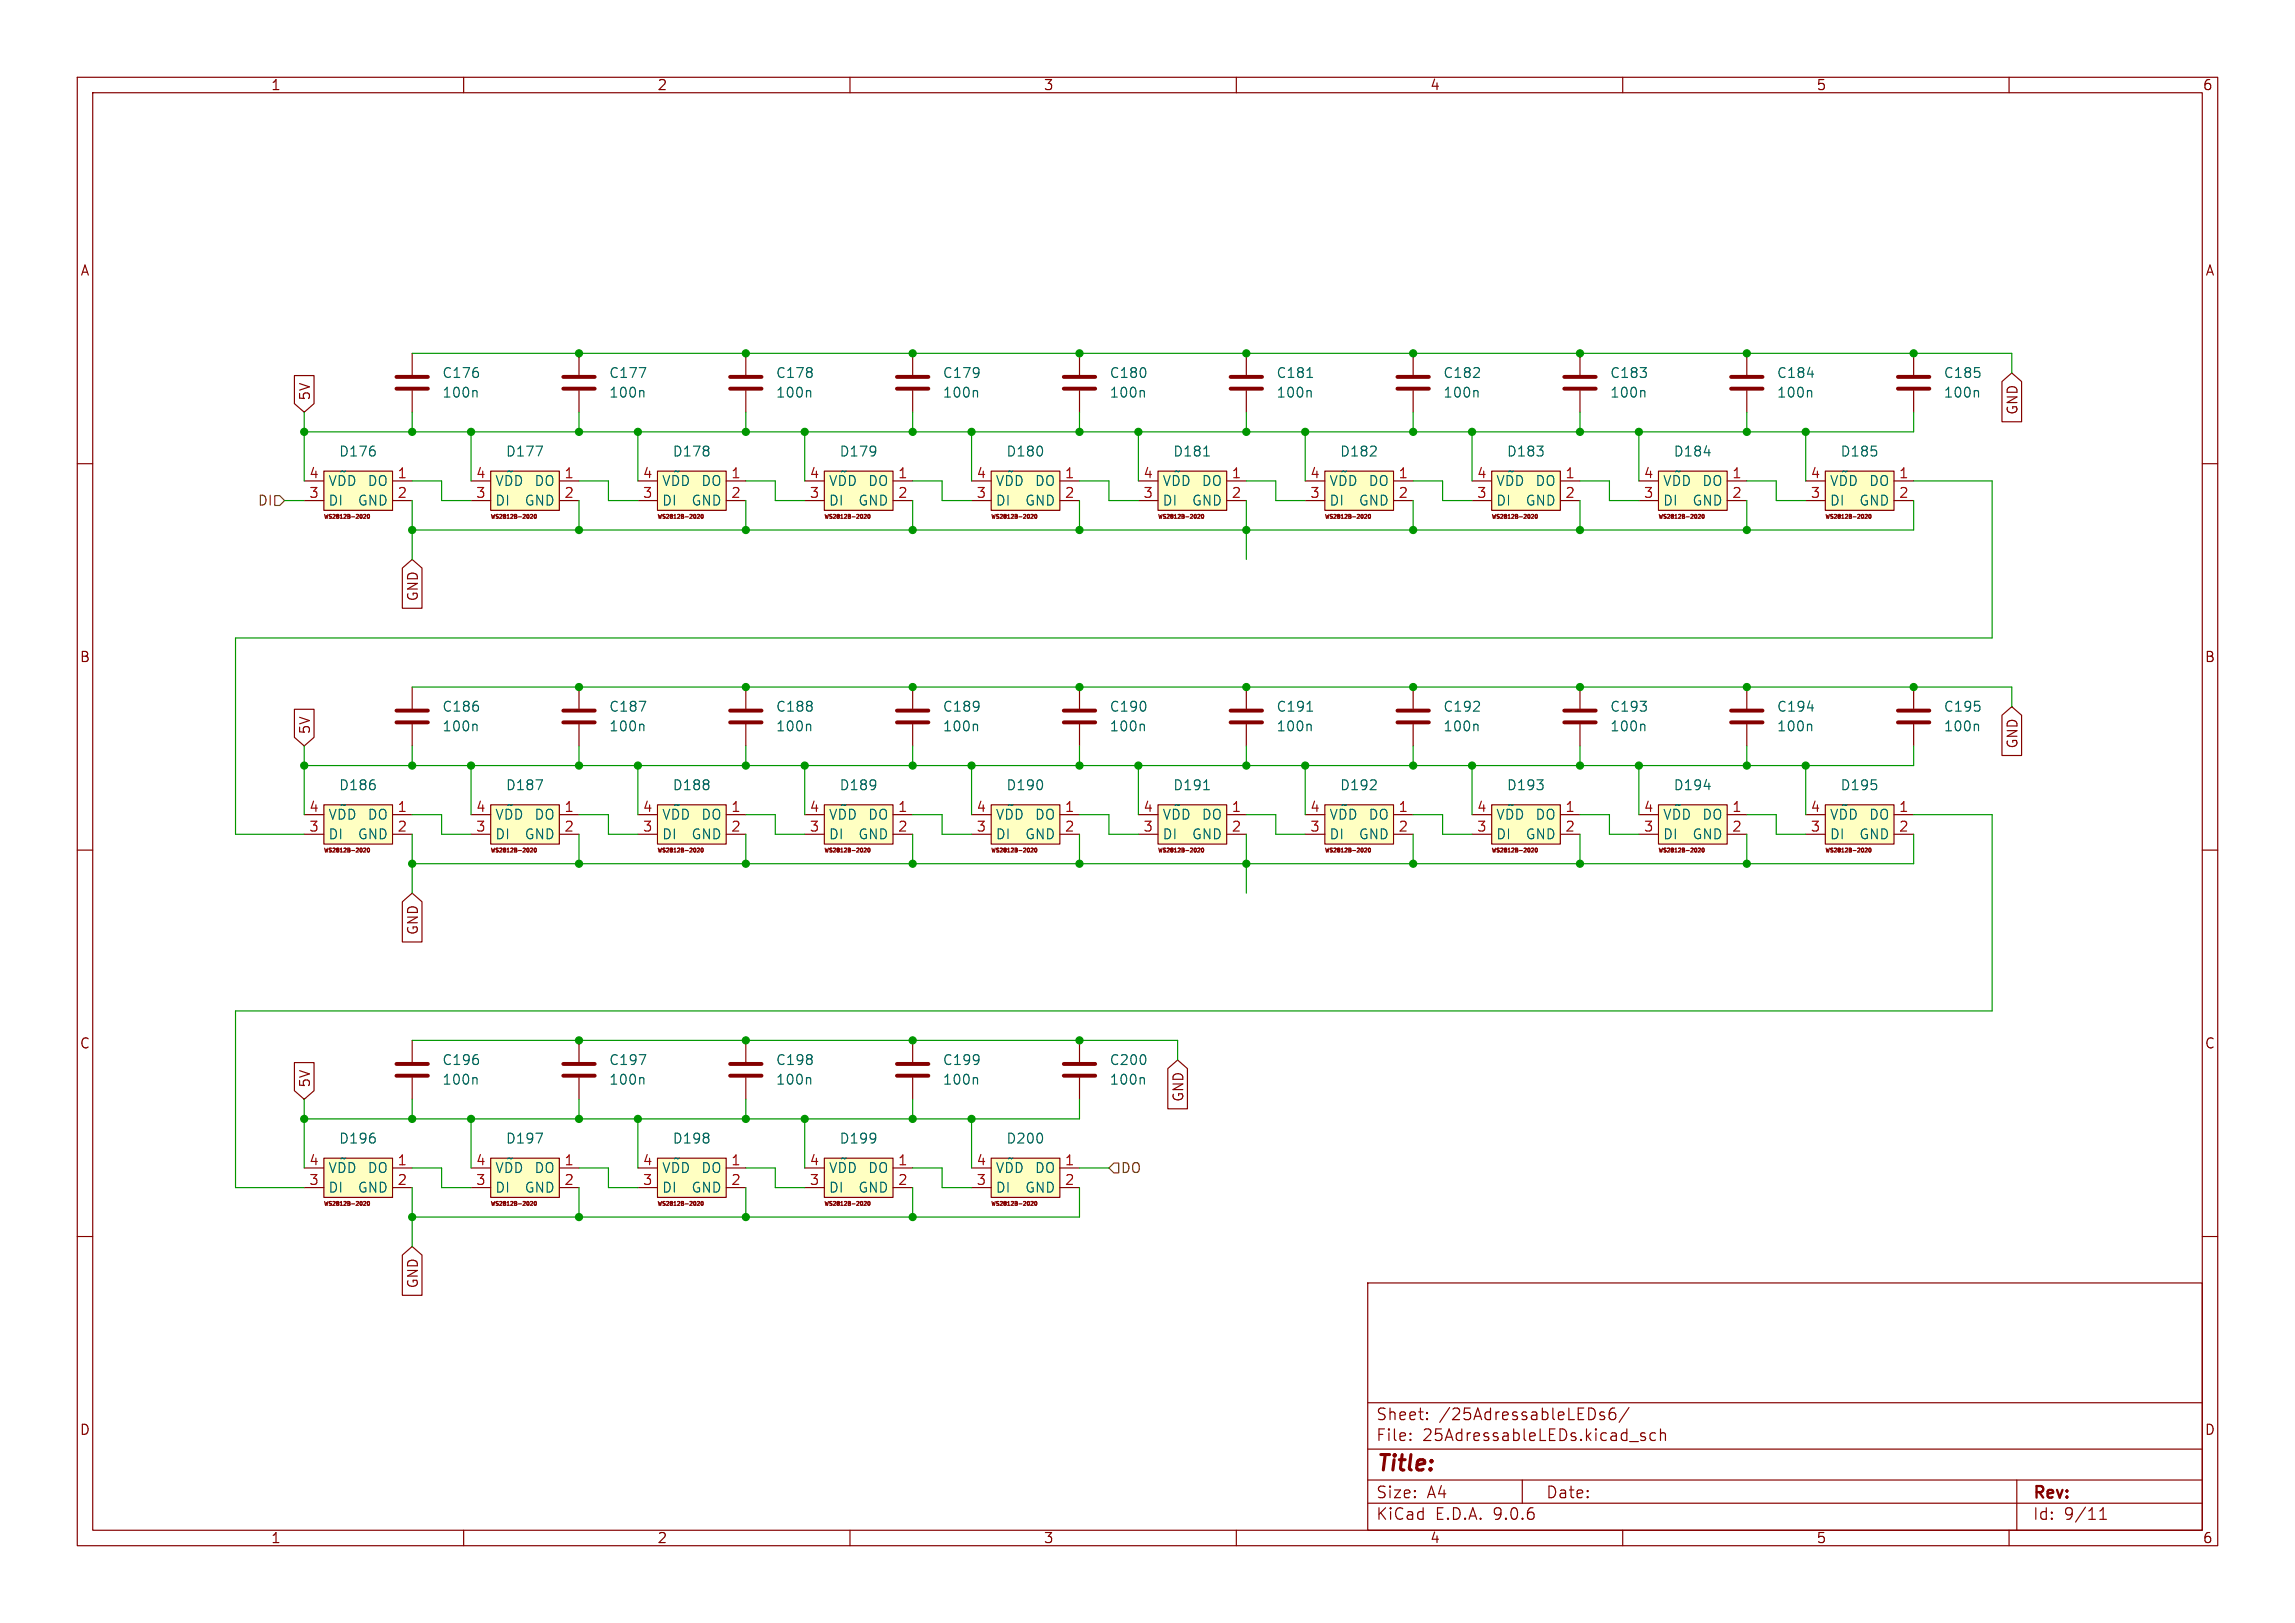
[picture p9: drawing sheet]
<svg xmlns="http://www.w3.org/2000/svg" width="297mm" height="210mm" viewBox="0 0 297 210" stroke-linecap="round" stroke-linejoin="round" font-family="sans-serif">
<defs><g id="words">
<text font-size="2.8" fill="#840000" x="178" y="190.9">Title:</text>
<g font-size="2.1" fill="#840000">
<text x="178" y="184">Sheet:</text>
<text x="186.2" y="184">/25AdressableLEDs6/</text>
<text x="178" y="186.7">File:</text>
<text x="184.1" y="186.7">25AdressableLEDs.kicad_sch</text>
<text x="178" y="196.9">KiCad</text>
<text x="178" y="194.1">Size:</text>
<text x="184.7" y="194.1">A4</text>
<text x="185.7" y="196.9">E.D.A.</text>
<text x="193.3" y="196.9">9.0.6</text>
<text x="200" y="194.1">Date:</text>
<text x="263" y="194.3">Rev:</text>
<text x="263" y="196.9">Id:</text>
<text x="267.1" y="196.9">9/11</text>
</g>
<g font-size="1.8" fill="#840000">
<text x="35" y="11.9">1</text>
<text x="85" y="11.9">2</text>
<text x="135" y="11.9">3</text>
<text x="185" y="11.9">4</text>
<text x="235" y="11.9">5</text>
<text x="285" y="11.9">6</text>
<text x="10.3" y="35.9">A</text>
<text x="285.3" y="35.9">A</text>
<text x="40.3" y="51.9" transform="rotate(-90 40.3 51.9)">5V</text>
<text x="261.3" y="53.8" transform="rotate(-90 261.3 53.8)">GND</text>
<text x="54.3" y="77.9" transform="rotate(-90 54.3 77.9)">GND</text>
<text x="10.3" y="85.9">B</text>
<text x="285.3" y="85.9">B</text>
<text x="40.3" y="95.1" transform="rotate(-90 40.3 95.1)">5V</text>
<text x="261.3" y="96.9" transform="rotate(-90 261.3 96.9)">GND</text>
<text x="54.3" y="121.1" transform="rotate(-90 54.3 121.1)">GND</text>
<text x="10.3" y="135.9">C</text>
<text x="285.3" y="135.9">C</text>
<text x="40.3" y="140.8" transform="rotate(-90 40.3 140.8)">5V</text>
<text x="153.4" y="142.7" transform="rotate(-90 153.4 142.7)">GND</text>
<text x="54.3" y="166.8" transform="rotate(-90 54.3 166.8)">GND</text>
<text x="10.3" y="185.9">D</text>
<text x="285.3" y="185.9">D</text>
<text x="35" y="199.9">1</text>
<text x="85" y="199.9">2</text>
<text x="135" y="199.9">3</text>
<text x="185" y="199.9">4</text>
<text x="235" y="199.9">5</text>
<text x="285" y="199.9">6</text>
</g>
<g font-size="1.8" fill="#006464">
<text x="57.2" y="49.1">C176</text>
<text x="57.2" y="51.7">100n</text>
<text x="78.7" y="49.1">C177</text>
<text x="78.7" y="51.7">100n</text>
<text x="100.3" y="49.1">C178</text>
<text x="100.3" y="51.7">100n</text>
<text x="121.9" y="49.1">C179</text>
<text x="121.9" y="51.7">100n</text>
<text x="143.5" y="49.1">C180</text>
<text x="143.5" y="51.7">100n</text>
<text x="165.1" y="49.1">C181</text>
<text x="165.1" y="51.7">100n</text>
<text x="186.7" y="49.1">C182</text>
<text x="186.7" y="51.7">100n</text>
<text x="208.3" y="49.1">C183</text>
<text x="208.3" y="51.7">100n</text>
<text x="229.9" y="49.1">C184</text>
<text x="229.9" y="51.7">100n</text>
<text x="251.5" y="49.1">C185</text>
<text x="251.5" y="51.7">100n</text>
<text x="43.8" y="59.3">D176</text>
<text x="65.4" y="59.3">D177</text>
<text x="87" y="59.3">D178</text>
<text x="108.6" y="59.3">D179</text>
<text x="130.2" y="59.3">D180</text>
<text x="151.7" y="59.3">D181</text>
<text x="173.3" y="59.3">D182</text>
<text x="194.9" y="59.3">D183</text>
<text x="216.5" y="59.3">D184</text>
<text x="238.1" y="59.3">D185</text>
<text x="42.4" y="63.1">VDD</text>
<text x="42.4" y="65.6">DI</text>
<text x="43.9" y="61.8">~</text>
<text x="46.2" y="65.6">GND</text>
<text x="47.5" y="63.1">DO</text>
<text x="64" y="63.1">VDD</text>
<text x="64" y="65.6">DI</text>
<text x="65.5" y="61.8">~</text>
<text x="67.8" y="65.6">GND</text>
<text x="69.1" y="63.1">DO</text>
<text x="85.6" y="63.1">VDD</text>
<text x="85.6" y="65.6">DI</text>
<text x="87.1" y="61.8">~</text>
<text x="89.4" y="65.6">GND</text>
<text x="90.7" y="63.1">DO</text>
<text x="107.2" y="63.1">VDD</text>
<text x="107.2" y="65.6">DI</text>
<text x="108.7" y="61.8">~</text>
<text x="111" y="65.6">GND</text>
<text x="112.3" y="63.1">DO</text>
<text x="128.8" y="63.1">VDD</text>
<text x="128.8" y="65.6">DI</text>
<text x="130.3" y="61.8">~</text>
<text x="132.6" y="65.6">GND</text>
<text x="133.8" y="63.1">DO</text>
<text x="150.4" y="63.1">VDD</text>
<text x="150.4" y="65.6">DI</text>
<text x="151.8" y="61.8">~</text>
<text x="154.2" y="65.6">GND</text>
<text x="155.4" y="63.1">DO</text>
<text x="172" y="63.1">VDD</text>
<text x="172" y="65.6">DI</text>
<text x="173.4" y="61.8">~</text>
<text x="175.8" y="65.6">GND</text>
<text x="177" y="63.1">DO</text>
<text x="193.5" y="63.1">VDD</text>
<text x="193.5" y="65.6">DI</text>
<text x="195" y="61.8">~</text>
<text x="197.3" y="65.6">GND</text>
<text x="198.6" y="63.1">DO</text>
<text x="215.1" y="63.1">VDD</text>
<text x="215.1" y="65.6">DI</text>
<text x="216.6" y="61.8">~</text>
<text x="218.9" y="65.6">GND</text>
<text x="220.2" y="63.1">DO</text>
<text x="236.7" y="63.1">VDD</text>
<text x="236.7" y="65.6">DI</text>
<text x="238.2" y="61.8">~</text>
<text x="240.5" y="65.6">GND</text>
<text x="241.8" y="63.1">DO</text>
<text x="57.2" y="92.3">C186</text>
<text x="57.2" y="94.8">100n</text>
<text x="78.7" y="92.3">C187</text>
<text x="78.7" y="94.8">100n</text>
<text x="100.3" y="92.3">C188</text>
<text x="100.3" y="94.8">100n</text>
<text x="121.9" y="92.3">C189</text>
<text x="121.9" y="94.8">100n</text>
<text x="143.5" y="92.3">C190</text>
<text x="143.5" y="94.8">100n</text>
<text x="165.1" y="92.3">C191</text>
<text x="165.1" y="94.8">100n</text>
<text x="186.7" y="92.3">C192</text>
<text x="186.7" y="94.8">100n</text>
<text x="208.3" y="92.3">C193</text>
<text x="208.3" y="94.8">100n</text>
<text x="229.9" y="92.3">C194</text>
<text x="229.9" y="94.8">100n</text>
<text x="251.5" y="92.3">C195</text>
<text x="251.5" y="94.8">100n</text>
<text x="42.4" y="106.3">VDD</text>
<text x="43.8" y="102.5">D186</text>
<text x="43.9" y="105">~</text>
<text x="47.5" y="106.3">DO</text>
<text x="64" y="106.3">VDD</text>
<text x="65.4" y="102.5">D187</text>
<text x="65.5" y="105">~</text>
<text x="69.1" y="106.3">DO</text>
<text x="85.6" y="106.3">VDD</text>
<text x="87" y="102.5">D188</text>
<text x="87.1" y="105">~</text>
<text x="90.7" y="106.3">DO</text>
<text x="107.2" y="106.3">VDD</text>
<text x="108.6" y="102.5">D189</text>
<text x="108.7" y="105">~</text>
<text x="112.3" y="106.3">DO</text>
<text x="128.8" y="106.3">VDD</text>
<text x="130.2" y="102.5">D190</text>
<text x="130.3" y="105">~</text>
<text x="133.8" y="106.3">DO</text>
<text x="150.4" y="106.3">VDD</text>
<text x="151.7" y="102.5">D191</text>
<text x="151.8" y="105">~</text>
<text x="155.4" y="106.3">DO</text>
<text x="172" y="106.3">VDD</text>
<text x="173.3" y="102.5">D192</text>
<text x="173.4" y="105">~</text>
<text x="177" y="106.3">DO</text>
<text x="193.5" y="106.3">VDD</text>
<text x="194.9" y="102.5">D193</text>
<text x="195" y="105">~</text>
<text x="198.6" y="106.3">DO</text>
<text x="215.1" y="106.3">VDD</text>
<text x="216.5" y="102.5">D194</text>
<text x="216.6" y="105">~</text>
<text x="220.2" y="106.3">DO</text>
<text x="236.7" y="106.3">VDD</text>
<text x="238.1" y="102.5">D195</text>
<text x="238.2" y="105">~</text>
<text x="241.8" y="106.3">DO</text>
<text x="42.4" y="108.8">DI</text>
<text x="46.2" y="108.8">GND</text>
<text x="64" y="108.8">DI</text>
<text x="67.8" y="108.8">GND</text>
<text x="85.6" y="108.8">DI</text>
<text x="89.4" y="108.8">GND</text>
<text x="107.2" y="108.8">DI</text>
<text x="111" y="108.8">GND</text>
<text x="128.8" y="108.8">DI</text>
<text x="132.6" y="108.8">GND</text>
<text x="150.4" y="108.8">DI</text>
<text x="154.2" y="108.8">GND</text>
<text x="172" y="108.8">DI</text>
<text x="175.8" y="108.8">GND</text>
<text x="193.5" y="108.8">DI</text>
<text x="197.3" y="108.8">GND</text>
<text x="215.1" y="108.8">DI</text>
<text x="218.9" y="108.8">GND</text>
<text x="236.7" y="108.8">DI</text>
<text x="240.5" y="108.8">GND</text>
<text x="57.2" y="138">C196</text>
<text x="57.2" y="140.6">100n</text>
<text x="78.7" y="138">C197</text>
<text x="78.7" y="140.6">100n</text>
<text x="100.3" y="138">C198</text>
<text x="100.3" y="140.6">100n</text>
<text x="121.9" y="138">C199</text>
<text x="121.9" y="140.6">100n</text>
<text x="143.5" y="138">C200</text>
<text x="143.5" y="140.6">100n</text>
<text x="43.8" y="148.2">D196</text>
<text x="65.4" y="148.2">D197</text>
<text x="87" y="148.2">D198</text>
<text x="108.6" y="148.2">D199</text>
<text x="130.2" y="148.2">D200</text>
<text x="42.4" y="152">VDD</text>
<text x="42.4" y="154.5">DI</text>
<text x="43.9" y="150.7">~</text>
<text x="46.2" y="154.5">GND</text>
<text x="47.5" y="152">DO</text>
<text x="64" y="152">VDD</text>
<text x="64" y="154.5">DI</text>
<text x="65.5" y="150.7">~</text>
<text x="67.8" y="154.5">GND</text>
<text x="69.1" y="152">DO</text>
<text x="85.6" y="152">VDD</text>
<text x="85.6" y="154.5">DI</text>
<text x="87.1" y="150.7">~</text>
<text x="89.4" y="154.5">GND</text>
<text x="90.7" y="152">DO</text>
<text x="107.2" y="152">VDD</text>
<text x="107.2" y="154.5">DI</text>
<text x="108.7" y="150.7">~</text>
<text x="111" y="154.5">GND</text>
<text x="112.3" y="152">DO</text>
<text x="128.8" y="152">VDD</text>
<text x="128.8" y="154.5">DI</text>
<text x="130.3" y="150.7">~</text>
<text x="132.6" y="154.5">GND</text>
<text x="133.8" y="152">DO</text>
</g>
<g font-size="1.8" fill="#725600">
<text x="33.3" y="65.6">DI</text>
<text x="145" y="152">DO</text>
</g>
<g font-size="1.8" fill="#a90000">
<text x="39.9" y="62">4</text>
<text x="39.9" y="64.5">3</text>
<text x="51.4" y="62">1</text>
<text x="51.4" y="64.5">2</text>
<text x="61.5" y="62">4</text>
<text x="61.5" y="64.5">3</text>
<text x="73" y="62">1</text>
<text x="73" y="64.5">2</text>
<text x="83.1" y="62">4</text>
<text x="83.1" y="64.5">3</text>
<text x="94.5" y="62">1</text>
<text x="94.5" y="64.5">2</text>
<text x="104.7" y="62">4</text>
<text x="104.7" y="64.5">3</text>
<text x="116.1" y="62">1</text>
<text x="116.1" y="64.5">2</text>
<text x="126.3" y="62">4</text>
<text x="126.3" y="64.5">3</text>
<text x="137.7" y="62">1</text>
<text x="137.7" y="64.5">2</text>
<text x="147.9" y="62">4</text>
<text x="147.9" y="64.5">3</text>
<text x="159.3" y="62">1</text>
<text x="159.3" y="64.5">2</text>
<text x="169.5" y="62">4</text>
<text x="169.5" y="64.5">3</text>
<text x="180.9" y="62">1</text>
<text x="180.9" y="64.5">2</text>
<text x="191.1" y="62">4</text>
<text x="191.1" y="64.5">3</text>
<text x="202.5" y="62">1</text>
<text x="202.5" y="64.5">2</text>
<text x="212.7" y="62">4</text>
<text x="212.7" y="64.5">3</text>
<text x="224.1" y="62">1</text>
<text x="224.1" y="64.5">2</text>
<text x="234.2" y="62">4</text>
<text x="234.2" y="64.5">3</text>
<text x="245.7" y="62">1</text>
<text x="245.7" y="64.5">2</text>
<text x="39.9" y="105.2">4</text>
<text x="39.9" y="107.7">3</text>
<text x="51.4" y="105.2">1</text>
<text x="51.4" y="107.7">2</text>
<text x="61.5" y="105.2">4</text>
<text x="61.5" y="107.7">3</text>
<text x="73" y="105.2">1</text>
<text x="73" y="107.7">2</text>
<text x="83.1" y="105.2">4</text>
<text x="83.1" y="107.7">3</text>
<text x="94.5" y="105.2">1</text>
<text x="94.5" y="107.7">2</text>
<text x="104.7" y="105.2">4</text>
<text x="104.7" y="107.7">3</text>
<text x="116.1" y="105.2">1</text>
<text x="116.1" y="107.7">2</text>
<text x="126.3" y="105.2">4</text>
<text x="126.3" y="107.7">3</text>
<text x="137.7" y="105.2">1</text>
<text x="137.7" y="107.7">2</text>
<text x="147.9" y="105.2">4</text>
<text x="147.9" y="107.7">3</text>
<text x="159.3" y="105.2">1</text>
<text x="159.3" y="107.7">2</text>
<text x="169.5" y="105.2">4</text>
<text x="169.5" y="107.7">3</text>
<text x="180.9" y="105.2">1</text>
<text x="180.9" y="107.7">2</text>
<text x="191.1" y="105.2">4</text>
<text x="191.1" y="107.7">3</text>
<text x="202.5" y="105.2">1</text>
<text x="202.5" y="107.7">2</text>
<text x="212.7" y="105.2">4</text>
<text x="212.7" y="107.7">3</text>
<text x="224.1" y="105.2">1</text>
<text x="224.1" y="107.7">2</text>
<text x="234.2" y="105.2">4</text>
<text x="234.2" y="107.7">3</text>
<text x="245.7" y="105.2">1</text>
<text x="245.7" y="107.7">2</text>
<text x="39.9" y="150.9">4</text>
<text x="39.9" y="153.4">3</text>
<text x="51.4" y="150.9">1</text>
<text x="51.4" y="153.4">2</text>
<text x="61.5" y="150.9">4</text>
<text x="61.5" y="153.4">3</text>
<text x="73" y="150.9">1</text>
<text x="73" y="153.4">2</text>
<text x="83.1" y="150.9">4</text>
<text x="83.1" y="153.4">3</text>
<text x="94.5" y="150.9">1</text>
<text x="94.5" y="153.4">2</text>
<text x="104.7" y="150.9">4</text>
<text x="104.7" y="153.4">3</text>
<text x="116.1" y="150.9">1</text>
<text x="116.1" y="153.4">2</text>
<text x="126.3" y="150.9">4</text>
<text x="126.3" y="153.4">3</text>
<text x="137.7" y="150.9">1</text>
<text x="137.7" y="153.4">2</text>
</g>
<g font-size=".7" fill="#840000">
<text x="41.5" y="67.3">WS2812B-2020</text>
<text x="63.1" y="67.3">WS2812B-2020</text>
<text x="84.7" y="67.3">WS2812B-2020</text>
<text x="106.3" y="67.3">WS2812B-2020</text>
<text x="127.9" y="67.3">WS2812B-2020</text>
<text x="149.5" y="67.3">WS2812B-2020</text>
<text x="171.1" y="67.3">WS2812B-2020</text>
<text x="192.7" y="67.3">WS2812B-2020</text>
<text x="214.3" y="67.3">WS2812B-2020</text>
<text x="235.9" y="67.3">WS2812B-2020</text>
<text x="41.5" y="110.5">WS2812B-2020</text>
<text x="63.1" y="110.5">WS2812B-2020</text>
<text x="84.7" y="110.5">WS2812B-2020</text>
<text x="106.3" y="110.5">WS2812B-2020</text>
<text x="127.9" y="110.5">WS2812B-2020</text>
<text x="149.5" y="110.5">WS2812B-2020</text>
<text x="171.1" y="110.5">WS2812B-2020</text>
<text x="192.7" y="110.5">WS2812B-2020</text>
<text x="214.3" y="110.5">WS2812B-2020</text>
<text x="235.9" y="110.5">WS2812B-2020</text>
<text x="41.5" y="156.2">WS2812B-2020</text>
<text x="63.1" y="156.2">WS2812B-2020</text>
<text x="84.7" y="156.2">WS2812B-2020</text>
<text x="106.3" y="156.2">WS2812B-2020</text>
<text x="127.9" y="156.2">WS2812B-2020</text>
</g>
</g></defs>
<g fill="none" stroke="#840000" stroke-width=".15">
<path d="M10 10h277v190h-277zM12 12h273v186h-273zM60 10v2M110 10v2M160 10v2M210 10v2M260 10v2M10 60h2M285 60h2M10 110h2M285 110h2M10 160h2"/>
<path d="M177 166h108v32h-108zM285 160h2M60 198v2M110 198v2M160 198v2M177 194.5h108M177 191.5h108M177 187.5h108M177 181.5h108M182.5 186.3h.1l-.1 .1M182.5 186.3v.1M182.5 185.5v.1"/>
<path d="M182.5 185.5h.1l-.1 .1M184.7 183.6v.1M184.7 183.6h-.1l.1 .1M184.7 182.8v.1M184.7 182.8h-.1l.1 .1M197 191.5v3M207.1 183.1l.5 .2 .1 .1-.1 .2-.4 .1M207.1 182.8l.1-.1 .4 .1M209 182.2a.59 .59 0 0 0-.8 .6v.6l.2 .2 .4 .1 .2-.1 .1-.5-.1-.3h-.5l-.3 .3M210 198v2M210.8 182.1l-1.3 2M212.4 185.8l.5 .2 .1 .2-.3 .2-.4-.1"/>
<path d="M212.4 185.5l.1-.1 .4 .1M214.2 185.5l-.4-.1-.3 .3v.4l.2 .2 .1 .1 .4-.1M214.9 185.5a.37 .37 0 0 1 .6 .1v.8M214.9 184.9v1.5M260 198v2M261 191.5v6.5M271.7 196.6h.9M271.7 195.5l.5-.4v1.5"/>
</g>
<path d="M41.9 61h8.9v5h-8.9z" fill="#ffffc2"/>
<path d="M39.4 62.2h2.5M39.4 64.8h2.5M41.9 61h8.9v5h-8.9zM46.7 66.6a.24 .24 0 0 1 .2 .2 .24 .24 0 0 1-.2 .2M47.1 66.6h.1l.1 .1-.3 .4h.3M47.6 66.6h.1a.23 .23 0 0 1 .1 .2 .23 .23 0 0 1-.2 .2zM50.8 62.2h2.5M50.8 64.8h2.5M53.3 88.9v2.8M53.3 93.7v2.8" fill="none" stroke="#840000" stroke-width=".15"/>
<path d="M51.3 91.9h4.1M51.3 93.5h4.1" fill="none" stroke="#840000" stroke-width=".51"/>
<path d="M61.6 93.7l.1 .2v.7" fill="none" stroke="#006464" stroke-width=".15"/>
<path d="M149.9 104.1h8.8v5.1h-8.8z" fill="#ffffc2"/>
<path d="M147.3 105.4h2.6M147.3 108h2.6M149.9 104.1h8.8v5.1h-8.8zM154.6 109.8l.1-.1a.24 .24 0 0 1 .1 .3 .24 .24 0 0 1-.2 .2M155 109.8l.2-.1 .1 .2-.3 .3h.3M155.5 109.8l.1-.1a.23 .23 0 0 1 .2 .3 .23 .23 0 0 1-.3 .2zM158.7 105.4h2.6M158.7 108h2.6" fill="none" stroke="#840000" stroke-width=".15"/>
<path d="M155.8 102.2h.7" fill="none" stroke="#006464" stroke-width=".15"/>
<path d="M106.7 61h8.9v5h-8.9z" fill="#ffffc2"/>
<path d="M104.1 62.2h2.6M104.1 64.8h2.6M106.7 61h8.9v5h-8.9zM111.4 66.6h.1a.24 .24 0 0 1 .1 .2 .24 .24 0 0 1-.2 .2M111.8 66.6h.2l.1 .1-.3 .4h.3M112.4 66.6a.23 .23 0 0 1 .2 .2 .23 .23 0 0 1-.2 .2zM115.6 62.2h2.5M115.6 64.8h2.5M53.3 134.6v2.8M53.3 139.4v2.8" fill="none" stroke="#840000" stroke-width=".15"/>
<path d="M51.3 137.7h4.1M51.3 139.2h4.1" fill="none" stroke="#840000" stroke-width=".51"/>
<path d="M61.6 139.4l.1 .2v.7" fill="none" stroke="#006464" stroke-width=".15"/>
<path d="M63.5 104.1h8.9v5.1h-8.9z" fill="#ffffc2"/>
<path d="M61 105.4h2.5M61 108h2.5M63.5 104.1h8.9v5.1h-8.9zM68.2 109.8l.1-.1a.24 .24 0 0 1 .2 .3 .24 .24 0 0 1-.3 .2M68.6 109.8l.2-.1 .1 .2-.3 .3h.3M69.2 109.8v-.1a.23 .23 0 0 1 .2 .3 .23 .23 0 0 1-.2 .2zM72.4 105.4h2.5M72.4 108h2.5" fill="none" stroke="#840000" stroke-width=".15"/>
<path d="M69.4 100.9h.8l-.5 1.3" fill="none" stroke="#006464" stroke-width=".15"/>
<path d="M106.7 104.1h8.9v5.1h-8.9z" fill="#ffffc2"/>
<g fill="none" stroke="#840000" stroke-width=".15">
<path d="M74.9 88.9v2.8M74.9 93.7v2.8M118.1 88.9v2.8M118.1 93.7v2.8M104.1 105.4h2.6M104.1 108h2.6M106.7 104.1h8.9v5.1h-8.9zM111.4 109.8l.1-.1a.24 .24 0 0 1 .1 .3 .24 .24 0 0 1-.2 .2M111.8 109.8l.2-.1 .1 .2-.3 .3h.3M112.4 109.8v-.1a.23 .23 0 0 1 .2 .3 .23 .23 0 0 1-.2 .2zM115.6 105.4h2.5M115.6 108h2.5"/>
<path d="M118.1 134.6v2.8M118.1 139.4v2.8"/>
</g>
<path d="M72.9 91.9h4.1M72.9 93.5h4.1M116.1 91.9h4M116.1 93.5h4M116.1 137.7h4M116.1 139.2h4" fill="none" stroke="#840000" stroke-width=".51"/>
<path d="M82.7 90.7h.9l-.6 1.3M83.1 93.7l.2 .2v.7M126.3 93.7l.2 .2v.7M126.3 139.4l.2 .2v.7" fill="none" stroke="#006464" stroke-width=".15"/>
<path d="M128.3 61h8.9v5h-8.9z" fill="#ffffc2"/>
<g fill="none" stroke="#840000" stroke-width=".15">
<path d="M53.3 45.7v2.8M53.3 50.5v2.8M96.5 45.7v2.8M96.5 50.5v2.8M125.7 62.2h2.6M125.7 64.8h2.6M128.3 61h8.9v5h-8.9zM133 66.6h.1a.24 .24 0 0 1 .1 .2 .24 .24 0 0 1-.2 .2M133.4 66.6h.2l.1 .1-.3 .4h.3M134 66.6a.23 .23 0 0 1 .2 .2 .23 .23 0 0 1-.3 .2zM137.2 62.2h2.5M137.2 64.8h2.5"/>
<path d="M139.7 88.9v2.8M139.7 93.7v2.8M161.3 88.9v2.8M161.3 93.7v2.8M204.5 88.9v2.8M204.5 93.7v2.8"/>
</g>
<path d="M51.3 48.8h4.1M51.3 50.3h4.1M94.5 48.8h4.1M94.5 50.3h4.1M137.7 91.9h4M137.7 93.5h4M159.3 91.9h4M159.3 93.5h4M202.4 91.9h4.1M202.4 93.5h4.1" fill="none" stroke="#840000" stroke-width=".51"/>
<path d="M61.6 50.5l.1 .2v.7M104.7 50.5l.2 .2v.7M147.9 93.7l.2 .2v.7M169.1 92h.8M169.5 93.7l.2 .2v.7M212.7 93.7l.2 .2v.7" fill="none" stroke="#006464" stroke-width=".15"/>
<path d="M128.3 149.9h8.9v5h-8.9z" fill="#ffffc2"/>
<path d="M118.1 45.7v2.8M118.1 50.5v2.8M125.7 151.1h2.6M125.7 153.7h2.6M128.3 149.9h8.9v5h-8.9zM133 155.5h.1a.24 .24 0 0 1 .1 .2 .24 .24 0 0 1-.2 .2M133.4 155.5h.2l.1 .1-.3 .4h.3M133.9 155.5h.1a.23 .23 0 0 1 .2 .2 .23 .23 0 0 1-.3 .2zM137.2 151.1h2.5M137.2 153.7h2.5" fill="none" stroke="#840000" stroke-width=".15"/>
<path d="M116.1 48.8h4M116.1 50.3h4" fill="none" stroke="#840000" stroke-width=".51"/>
<path d="M126.3 50.5l.2 .2v.7" fill="none" stroke="#006464" stroke-width=".15"/>
<path d="M63.5 149.9h8.9v5h-8.9z" fill="#ffffc2"/>
<path d="M61 151.1h2.5M61 153.7h2.5M63.5 149.9h8.9v5h-8.9zM68.2 155.5h.1a.24 .24 0 0 1 .2 .2 .24 .24 0 0 1-.3 .2M68.6 155.5h.2l.1 .1-.3 .4h.3M69.2 155.5a.23 .23 0 0 1 .2 .2 .23 .23 0 0 1-.2 .2zM72.4 151.1h2.5M72.4 153.7h2.5" fill="none" stroke="#840000" stroke-width=".15"/>
<path d="M69.4 146.6h.8l-.5 1.3" fill="none" stroke="#006464" stroke-width=".15"/>
<path d="M193 61h8.9v5h-8.9z" fill="#ffffc2"/>
<path d="M190.5 62.2h2.5M190.5 64.8h2.5M193 61h8.9v5h-8.9zM197.8 66.6a.24 .24 0 0 1 .2 .2 .24 .24 0 0 1-.2 .2M198.2 66.6h.2l.1 .1-.3 .4h.3M198.7 66.6h.1a.23 .23 0 0 1 .2 .2 .23 .23 0 0 1-.3 .2zM201.9 62.2h2.6M201.9 64.8h2.6" fill="none" stroke="#840000" stroke-width=".15"/>
<path d="M63.5 61h8.9v5h-8.9z" fill="#ffffc2"/>
<path d="M61 62.2h2.5M61 64.8h2.5M63.5 61h8.9v5h-8.9zM68.2 66.6h.1a.24 .24 0 0 1 .2 .2 .24 .24 0 0 1-.3 .2M68.6 66.6h.2l.1 .1-.3 .4h.3M69.2 66.6a.23 .23 0 0 1 .2 .2 .23 .23 0 0 1-.2 .2zM72.4 62.2h2.5M72.4 64.8h2.5M96.5 88.9v2.8M96.5 93.7v2.8" fill="none" stroke="#840000" stroke-width=".15"/>
<path d="M69.4 57.7h.8l-.5 1.3M104.7 93.7l.2 .2v.7" fill="none" stroke="#006464" stroke-width=".15"/>
<path d="M94.5 91.9h4.1M94.5 93.5h4.1" fill="none" stroke="#840000" stroke-width=".51"/>
<path d="M106.7 149.9h8.9v5h-8.9z" fill="#ffffc2"/>
<path d="M139.7 45.7v2.8M139.7 50.5v2.8M74.9 134.6v2.8M74.9 139.4v2.8M104.1 151.1h2.6M104.1 153.7h2.6M106.7 149.9h8.9v5h-8.9zM111.4 155.5h.1a.24 .24 0 0 1 .1 .2 .24 .24 0 0 1-.2 .2M111.8 155.5h.2l.1 .1-.3 .4h.3M112.4 155.5a.23 .23 0 0 1 .2 .2 .23 .23 0 0 1-.2 .2zM115.6 151.1h2.5M115.6 153.7h2.5" fill="none" stroke="#840000" stroke-width=".15"/>
<path d="M137.7 48.8h4M137.7 50.3h4M72.9 137.7h4.1M72.9 139.2h4.1" fill="none" stroke="#840000" stroke-width=".51"/>
<path d="M147.9 50.5l.2 .2v.7M82.7 136.5h.9l-.6 1.2M83.1 139.4l.2 .2v.7" fill="none" stroke="#006464" stroke-width=".15"/>
<path d="M41.9 149.9h8.9v5h-8.9z" fill="#ffffc2"/>
<g fill="none" stroke="#840000" stroke-width=".15">
<path d="M182.9 88.9v2.8M182.9 93.7v2.8M226.1 88.9v2.8M226.1 93.7v2.8M96.5 134.6v2.8M96.5 139.4v2.8M139.7 134.6v2.8M139.7 139.4v2.8M39.4 151.1h2.5M39.4 153.7h2.5M41.9 149.9h8.9v5h-8.9zM46.7 155.5a.24 .24 0 0 1 .2 .2 .24 .24 0 0 1-.2 .2"/>
<path d="M47.1 155.5h.1l.1 .1-.3 .4h.3M47.6 155.5h.1a.23 .23 0 0 1 .1 .2 .23 .23 0 0 1-.2 .2zM50.8 151.1h2.5M50.8 153.7h2.5"/>
</g>
<path d="M180.8 91.9h4.1M180.8 93.5h4.1M224 91.9h4.1M224 93.5h4.1M94.5 137.7h4.1M94.5 139.2h4.1M137.7 137.7h4M137.7 139.2h4" fill="none" stroke="#840000" stroke-width=".51"/>
<path d="M191.1 93.7l.2 .2v.7M233.9 91.6h.8M234.3 93.7l.2 .2v.7M104.7 139.4l.2 .2v.7M147.9 139.4l.2 .2v.7" fill="none" stroke="#006464" stroke-width=".15"/>
<path d="M236.2 61h8.9v5h-8.9z" fill="#ffffc2"/>
<path d="M233.7 62.2h2.5M233.7 64.8h2.5M236.2 61h8.9v5h-8.9zM241 66.6a.24 .24 0 0 1 .2 .2 .24 .24 0 0 1-.2 .2M241.4 66.6h.2l.1 .1-.4 .4h.4M241.9 66.6h.1a.23 .23 0 0 1 .1 .2 .23 .23 0 0 1-.2 .2zM245.1 62.2h2.5M245.1 64.8h2.5" fill="none" stroke="#840000" stroke-width=".15"/>
<path d="M85.1 61h8.9v5h-8.9z" fill="#ffffc2"/>
<path d="M82.5 62.2h2.6M82.5 64.8h2.6M85.1 61h8.9v5h-8.9zM89.8 66.6h.1a.24 .24 0 0 1 .2 .2 .24 .24 0 0 1-.3 .2M90.2 66.6h.2l.1 .1-.3 .4h.3M90.8 66.6a.23 .23 0 0 1 .2 .2 .23 .23 0 0 1-.2 .2zM94 62.2h2.5M94 64.8h2.5" fill="none" stroke="#840000" stroke-width=".15"/>
<path d="M85.1 104.1h8.9v5.1h-8.9z" fill="#ffffc2"/>
<path d="M82.5 105.4h2.6M82.5 108h2.6M85.1 104.1h8.9v5.1h-8.9zM89.8 109.8l.1-.1a.24 .24 0 0 1 .2 .3 .24 .24 0 0 1-.3 .2M90.2 109.8l.2-.1 .1 .2-.3 .3h.3M90.8 109.8v-.1a.23 .23 0 0 1 .2 .3 .23 .23 0 0 1-.2 .2zM94 105.4h2.5M94 108h2.5" fill="none" stroke="#840000" stroke-width=".15"/>
<path d="M85.1 149.9h8.9v5h-8.9z" fill="#ffffc2"/>
<path d="M74.9 45.7v2.8M74.9 50.5v2.8M82.5 151.1h2.6M82.5 153.7h2.6M85.1 149.9h8.9v5h-8.9zM89.8 155.5h.1a.24 .24 0 0 1 .2 .2 .24 .24 0 0 1-.3 .2M90.2 155.5h.2l.1 .1-.3 .4h.3M90.8 155.5a.23 .23 0 0 1 .2 .2 .23 .23 0 0 1-.2 .2zM94 151.1h2.5M94 153.7h2.5" fill="none" stroke="#840000" stroke-width=".15"/>
<path d="M72.9 48.8h4.1M72.9 50.3h4.1" fill="none" stroke="#840000" stroke-width=".51"/>
<path d="M82.7 47.6h.9l-.6 1.2M83.1 50.5l.2 .2v.7" fill="none" stroke="#006464" stroke-width=".15"/>
<path d="M41.9 104.1h8.9v5.1h-8.9z" fill="#ffffc2"/>
<path d="M39.4 105.4h2.5M39.4 108h2.5M41.9 104.1h8.9v5.1h-8.9zM46.7 109.8v-.1a.24 .24 0 0 1 .2 .3 .24 .24 0 0 1-.2 .2M47.1 109.8l.1-.1 .1 .2-.3 .3h.3M47.6 109.8l.1-.1a.23 .23 0 0 1 .1 .3 .23 .23 0 0 1-.2 .2zM50.8 105.4h2.5M50.8 108h2.5" fill="none" stroke="#840000" stroke-width=".15"/>
<path d="M128.3 104.1h8.9v5.1h-8.9z" fill="#ffffc2"/>
<g fill="none" stroke="#840000" stroke-width=".15">
<path d="M204.5 45.7v2.8M204.5 50.5v2.8M226.1 45.7v2.8M226.1 50.5v2.8M247.6 45.7v2.8M247.6 50.5v2.8M125.7 105.4h2.6M125.7 108h2.6M128.3 104.1h8.9v5.1h-8.9zM133 109.8l.1-.1a.24 .24 0 0 1 .1 .3 .24 .24 0 0 1-.2 .2M133.4 109.8l.2-.1 .1 .2-.3 .3h.3M133.9 109.8l.1-.1a.23 .23 0 0 1 .2 .3 .23 .23 0 0 1-.3 .2z"/>
<path d="M137.2 105.4h2.5M137.2 108h2.5"/>
</g>
<path d="M202.4 48.8h4.1M202.4 50.3h4.1M224 48.8h4.1M224 50.3h4.1M245.6 48.8h4.1M245.6 50.3h4.1" fill="none" stroke="#840000" stroke-width=".51"/>
<path d="M212.7 50.5l.2 .2v.7M233.9 48.4h.8M234.3 50.5l.2 .2v.7M255.9 50.5l.1 .2v.7" fill="none" stroke="#006464" stroke-width=".15"/>
<path d="M214.6 61h8.9v5h-8.9z" fill="#ffffc2"/>
<path d="M212.1 62.2h2.5M212.1 64.8h2.5M214.6 61h8.9v5h-8.9zM219.4 66.6a.24 .24 0 0 1 .2 .2 .24 .24 0 0 1-.2 .2M219.8 66.6h.2l.1 .1-.3 .4h.3M220.3 66.6h.1a.23 .23 0 0 1 .2 .2 .23 .23 0 0 1-.3 .2zM223.5 62.2h2.6M223.5 64.8h2.6" fill="none" stroke="#840000" stroke-width=".15"/>
<path d="M220.5 58.6h.8" fill="none" stroke="#006464" stroke-width=".15"/>
<path d="M171.4 61h8.9v5h-8.9z" fill="#ffffc2"/>
<path d="M161.3 45.7v2.8M161.3 50.5v2.8M168.9 62.2h2.5M168.9 64.8h2.5M171.4 61h8.9v5h-8.9zM176.2 66.6a.24 .24 0 0 1 .2 .2 .24 .24 0 0 1-.2 .2M176.6 66.6h.2l.1 .1-.3 .4h.3M177.1 66.6h.1a.23 .23 0 0 1 .2 .2 .23 .23 0 0 1-.3 .2zM180.3 62.2h2.6M180.3 64.8h2.6" fill="none" stroke="#840000" stroke-width=".15"/>
<path d="M159.3 48.8h4M159.3 50.3h4" fill="none" stroke="#840000" stroke-width=".51"/>
<path d="M169.1 48.8h.8M169.5 50.5l.2 .2v.7" fill="none" stroke="#006464" stroke-width=".15"/>
<path d="M149.9 61h8.8v5h-8.8z" fill="#ffffc2"/>
<path d="M182.9 45.7v2.8M182.9 50.5v2.8M147.3 62.2h2.6M147.3 64.8h2.6M149.9 61h8.8v5h-8.8zM154.6 66.6h.1a.24 .24 0 0 1 .1 .2 .24 .24 0 0 1-.2 .2M155 66.6h.2l.1 .1-.3 .4h.3M155.5 66.6h.1a.23 .23 0 0 1 .2 .2 .23 .23 0 0 1-.3 .2zM158.7 62.2h2.6M158.7 64.8h2.6M247.6 88.9v2.8M247.6 93.7v2.8" fill="none" stroke="#840000" stroke-width=".15"/>
<path d="M155.8 59h.7M191.1 50.5l.2 .2v.7M255.9 93.7l.1 .2v.7" fill="none" stroke="#006464" stroke-width=".15"/>
<path d="M180.8 48.8h4.1M180.8 50.3h4.1M245.6 91.9h4.1M245.6 93.5h4.1" fill="none" stroke="#840000" stroke-width=".51"/>
<path d="M214.6 104.1h8.9v5.1h-8.9z" fill="#ffffc2"/>
<path d="M212.1 105.4h2.5M212.1 108h2.5M214.6 104.1h8.9v5.1h-8.9zM219.4 109.8v-.1a.24 .24 0 0 1 .2 .3 .24 .24 0 0 1-.2 .2M219.8 109.8l.2-.1 .1 .2-.3 .3h.3M220.3 109.8l.1-.1a.23 .23 0 0 1 .2 .3 .23 .23 0 0 1-.3 .2zM223.5 105.4h2.6M223.5 108h2.6" fill="none" stroke="#840000" stroke-width=".15"/>
<path d="M220.5 101.8h.8" fill="none" stroke="#006464" stroke-width=".15"/>
<path d="M236.2 104.1h8.9v5.1h-8.9z" fill="#ffffc2"/>
<path d="M233.7 105.4h2.5M233.7 108h2.5M236.2 104.1h8.9v5.1h-8.9zM241 109.8v-.1a.24 .24 0 0 1 .2 .3 .24 .24 0 0 1-.2 .2M241.4 109.8l.2-.1 .1 .2-.4 .3h.4M241.9 109.8l.1-.1a.23 .23 0 0 1 .1 .3 .23 .23 0 0 1-.2 .2zM245.1 105.4h2.5M245.1 108h2.5" fill="none" stroke="#840000" stroke-width=".15"/>
<path d="M193 104.1h8.9v5.1h-8.9z" fill="#ffffc2"/>
<path d="M190.5 105.4h2.5M190.5 108h2.5M193 104.1h8.9v5.1h-8.9zM197.8 109.8v-.1a.24 .24 0 0 1 .2 .3 .24 .24 0 0 1-.2 .2M198.2 109.8l.2-.1 .1 .2-.3 .3h.3M198.7 109.8l.1-.1a.23 .23 0 0 1 .2 .3 .23 .23 0 0 1-.3 .2zM201.9 105.4h2.6M201.9 108h2.6" fill="none" stroke="#840000" stroke-width=".15"/>
<path d="M171.4 104.1h8.9v5.1h-8.9z" fill="#ffffc2"/>
<g fill="none" stroke="#840000" stroke-width=".15">
<path d="M38.1 48.6h2.5v3.6l-1.2 1.1-1.3-1.1zM259.1 49.4l1.2-1.1 1.3 1.1v5.2h-2.5zM52.1 73.5l1.2-1.1 1.3 1.1v5.2h-2.5zM38.1 91.8h2.5v3.6l-1.2 1.1-1.3-1.1zM259.1 92.6l1.2-1.2 1.3 1.2v5.2h-2.5zM52.1 116.7l1.2-1.1 1.3 1.1v5.2h-2.5zM168.9 105.4h2.5M168.9 108h2.5M171.4 104.1h8.9v5.1h-8.9zM176.2 109.8v-.1a.24 .24 0 0 1 .2 .3 .24 .24 0 0 1-.2 .2M176.6 109.8l.2-.1 .1 .2-.3 .3h.3M177.1 109.8l.1-.1a.23 .23 0 0 1 .2 .3 .23 .23 0 0 1-.3 .2z"/>
<path d="M180.3 105.4h2.6M180.3 108h2.6M38.1 137.5h2.5v3.6l-1.2 1.1-1.3-1.1zM151.1 138.3l1.3-1.1 1.3 1.1v5.2h-2.6zM52.1 162.4l1.2-1.1 1.3 1.1v5.2h-2.5z"/>
</g>
<path d="M35.6 64.1h.6l.6 .7-.6 .6h-.6zM144.1 150.5h.7v1.3h-.7l-.6-.7z" fill="none" stroke="#725600" stroke-width=".15"/>
<g fill="none" stroke="#009600" stroke-width=".15">
<path d="M39.4 53.3v8.9M53.3 45.7h207v2.6M53.3 53.3v2.6M61 55.9v6.3M74.9 53.3v2.6M82.5 55.9v6.3M96.5 53.3v2.6M104.1 55.9v6.3M118.1 53.3v2.6M125.7 55.9v6.3M139.7 53.3v2.6M147.3 55.9v6.3"/>
<path d="M161.3 53.3v2.6M168.9 55.9v6.3M182.9 53.3v2.6M190.5 55.9v6.3M204.5 53.3v2.6M212.1 55.9v6.3M226.1 53.3v2.6M233.7 55.9v6.3M247.6 53.3v2.6h-208.2M36.8 64.8h2.6M53.3 62.2h3.8v2.6h3.9M53.3 64.8v7.6"/>
<path d="M74.9 62.2h3.8v2.6h3.8M74.9 64.8v3.8M96.5 64.8v3.8M96.5 62.2h3.8v2.6h3.8M118.1 62.2h3.8v2.6h3.8M118.1 64.8v3.8M139.7 62.2h3.8v2.6h3.8M139.7 64.8v3.8M161.3 62.2h3.8v2.6h3.8M161.3 64.8v7.6M182.9 62.2h3.8v2.6h3.8M182.9 64.8v3.8"/>
<path d="M204.5 62.2h3.8v2.6h3.8M204.5 64.8v3.8M226.1 62.2h3.8v2.6h3.8M226.1 64.8v3.8M247.6 64.8v3.8h-194.3M247.6 62.2h10.2v20.4h-227.3v25.4h8.9M39.4 96.5v8.9M53.3 88.9h207v2.5M53.3 96.5v2.6M61 99.1v6.3M74.9 96.5v2.6M82.5 99.1v6.3"/>
<path d="M96.5 96.5v2.6M104.1 99.1v6.3M118.1 96.5v2.6M125.7 99.1v6.3M139.7 96.5v2.6M147.3 99.1v6.3M161.3 96.5v2.6M168.9 99.1v6.3M182.9 96.5v2.6M190.5 99.1v6.3M204.5 96.5v2.6M212.1 99.1v6.3"/>
<path d="M226.1 96.5v2.6M233.7 99.1v6.3M247.6 96.5v2.6h-208.2M53.3 105.4h3.8v2.6h3.9M53.3 108v7.6M74.9 105.4h3.8v2.6h3.8M74.9 108v3.8M96.5 108v3.8M96.5 105.4h3.8v2.6h3.8M118.1 105.4h3.8v2.6h3.8M118.1 108v3.8M139.7 108v3.8"/>
<path d="M139.7 105.4h3.8v2.6h3.8M161.3 105.4h3.8v2.6h3.8M161.3 108v7.6M182.9 105.4h3.8v2.6h3.8M182.9 108v3.8M204.5 105.4h3.8v2.6h3.8M204.5 108v3.8M226.1 105.4h3.8v2.6h3.8M226.1 108v3.8M247.6 108v3.8h-194.3M247.6 105.4h10.2v25.4h-227.3v22.9h8.9M53.3 134.6h99.1v2.6"/>
<path d="M39.4 142.2v8.9M53.3 151.1h3.8v2.6h3.9M53.3 142.2v2.6M53.3 153.7v7.6M61 144.8v6.3M74.9 151.1h3.8v2.6h3.8M74.9 142.2v2.6M74.9 153.7v3.8M82.5 144.8v6.3M96.5 142.2v2.6M96.5 153.7v3.8M96.5 151.1h3.8v2.6h3.8"/>
<path d="M104.1 144.8v6.3M118.1 151.1h3.8v2.6h3.8M118.1 142.2v2.6M118.1 153.7v3.8M125.7 144.8v6.3M139.7 142.2v2.6h-100.3M139.7 153.7v3.8h-86.4M139.7 151.1h3.8"/>
</g>
<g fill="#009600" stroke="#009600" stroke-width=".15">
<circle cx="96.5" cy="134.6" r=".46"/>
<circle cx="118.1" cy="157.5" r=".46"/>
<circle cx="118.1" cy="144.8" r=".46"/>
<circle cx="125.7" cy="144.8" r=".46"/>
<circle cx="104.1" cy="144.8" r=".46"/>
<circle cx="96.5" cy="157.5" r=".46"/>
<circle cx="96.5" cy="68.6" r=".46"/>
<circle cx="118.1" cy="68.6" r=".46"/>
<circle cx="104.1" cy="55.9" r=".46"/>
<circle cx="118.1" cy="55.9" r=".46"/>
<circle cx="125.7" cy="55.9" r=".46"/>
<circle cx="139.7" cy="45.7" r=".46"/>
<circle cx="118.1" cy="45.7" r=".46"/>
<circle cx="139.7" cy="68.6" r=".46"/>
<circle cx="74.9" cy="111.8" r=".46"/>
<circle cx="74.9" cy="88.9" r=".46"/>
<circle cx="74.9" cy="144.8" r=".46"/>
<circle cx="82.5" cy="144.8" r=".46"/>
<circle cx="96.5" cy="144.8" r=".46"/>
<circle cx="96.5" cy="111.8" r=".46"/>
<circle cx="96.5" cy="88.9" r=".46"/>
<circle cx="82.5" cy="99.1" r=".46"/>
<circle cx="96.5" cy="99.1" r=".46"/>
<circle cx="125.7" cy="99.1" r=".46"/>
<circle cx="118.1" cy="111.8" r=".46"/>
<circle cx="139.7" cy="134.6" r=".46"/>
<circle cx="139.7" cy="111.8" r=".46"/>
<circle cx="118.1" cy="134.6" r=".46"/>
<circle cx="104.1" cy="99.1" r=".46"/>
<circle cx="118.1" cy="99.1" r=".46"/>
<circle cx="118.1" cy="88.9" r=".46"/>
<circle cx="61" cy="144.8" r=".46"/>
<circle cx="53.3" cy="144.8" r=".46"/>
<circle cx="74.9" cy="134.6" r=".46"/>
<circle cx="74.9" cy="157.5" r=".46"/>
<circle cx="53.3" cy="157.5" r=".46"/>
<circle cx="39.4" cy="144.8" r=".46"/>
<circle cx="96.5" cy="45.7" r=".46"/>
<circle cx="96.5" cy="55.9" r=".46"/>
<circle cx="74.9" cy="45.7" r=".46"/>
<circle cx="82.5" cy="55.9" r=".46"/>
<circle cx="247.6" cy="45.7" r=".46"/>
<circle cx="204.5" cy="55.9" r=".46"/>
<circle cx="204.5" cy="45.7" r=".46"/>
<circle cx="226.1" cy="68.6" r=".46"/>
<circle cx="204.5" cy="68.6" r=".46"/>
<circle cx="212.1" cy="55.9" r=".46"/>
<circle cx="233.7" cy="55.9" r=".46"/>
<circle cx="226.1" cy="45.7" r=".46"/>
<circle cx="226.1" cy="55.9" r=".46"/>
<circle cx="168.9" cy="55.9" r=".46"/>
<circle cx="182.9" cy="68.6" r=".46"/>
<circle cx="161.3" cy="45.7" r=".46"/>
<circle cx="161.3" cy="55.9" r=".46"/>
<circle cx="161.3" cy="68.6" r=".46"/>
<circle cx="182.9" cy="55.9" r=".46"/>
<circle cx="182.9" cy="45.7" r=".46"/>
<circle cx="190.5" cy="55.9" r=".46"/>
<circle cx="139.7" cy="55.9" r=".46"/>
<circle cx="147.3" cy="55.9" r=".46"/>
<circle cx="161.3" cy="99.1" r=".46"/>
<circle cx="168.9" cy="99.1" r=".46"/>
<circle cx="161.3" cy="88.9" r=".46"/>
<circle cx="139.7" cy="99.1" r=".46"/>
<circle cx="147.3" cy="99.1" r=".46"/>
<circle cx="139.7" cy="88.9" r=".46"/>
<circle cx="161.3" cy="111.8" r=".46"/>
<circle cx="204.5" cy="99.1" r=".46"/>
<circle cx="204.5" cy="88.9" r=".46"/>
<circle cx="204.5" cy="111.8" r=".46"/>
<circle cx="226.1" cy="88.9" r=".46"/>
<circle cx="226.1" cy="99.1" r=".46"/>
<circle cx="233.7" cy="99.1" r=".46"/>
<circle cx="247.6" cy="88.9" r=".46"/>
<circle cx="226.1" cy="111.8" r=".46"/>
<circle cx="212.1" cy="99.1" r=".46"/>
<circle cx="182.9" cy="88.9" r=".46"/>
<circle cx="190.5" cy="99.1" r=".46"/>
<circle cx="182.9" cy="99.1" r=".46"/>
<circle cx="182.9" cy="111.8" r=".46"/>
<circle cx="61" cy="99.1" r=".46"/>
<circle cx="53.3" cy="99.1" r=".46"/>
<circle cx="74.9" cy="99.1" r=".46"/>
<circle cx="53.3" cy="111.8" r=".46"/>
<circle cx="39.4" cy="99.1" r=".46"/>
<circle cx="53.3" cy="55.9" r=".46"/>
<circle cx="74.9" cy="68.6" r=".46"/>
<circle cx="61" cy="55.9" r=".46"/>
<circle cx="74.9" cy="55.9" r=".46"/>
<circle cx="39.4" cy="55.9" r=".46"/>
<circle cx="53.3" cy="68.6" r=".46"/>
</g>
<use href="#words"/>
</svg>
